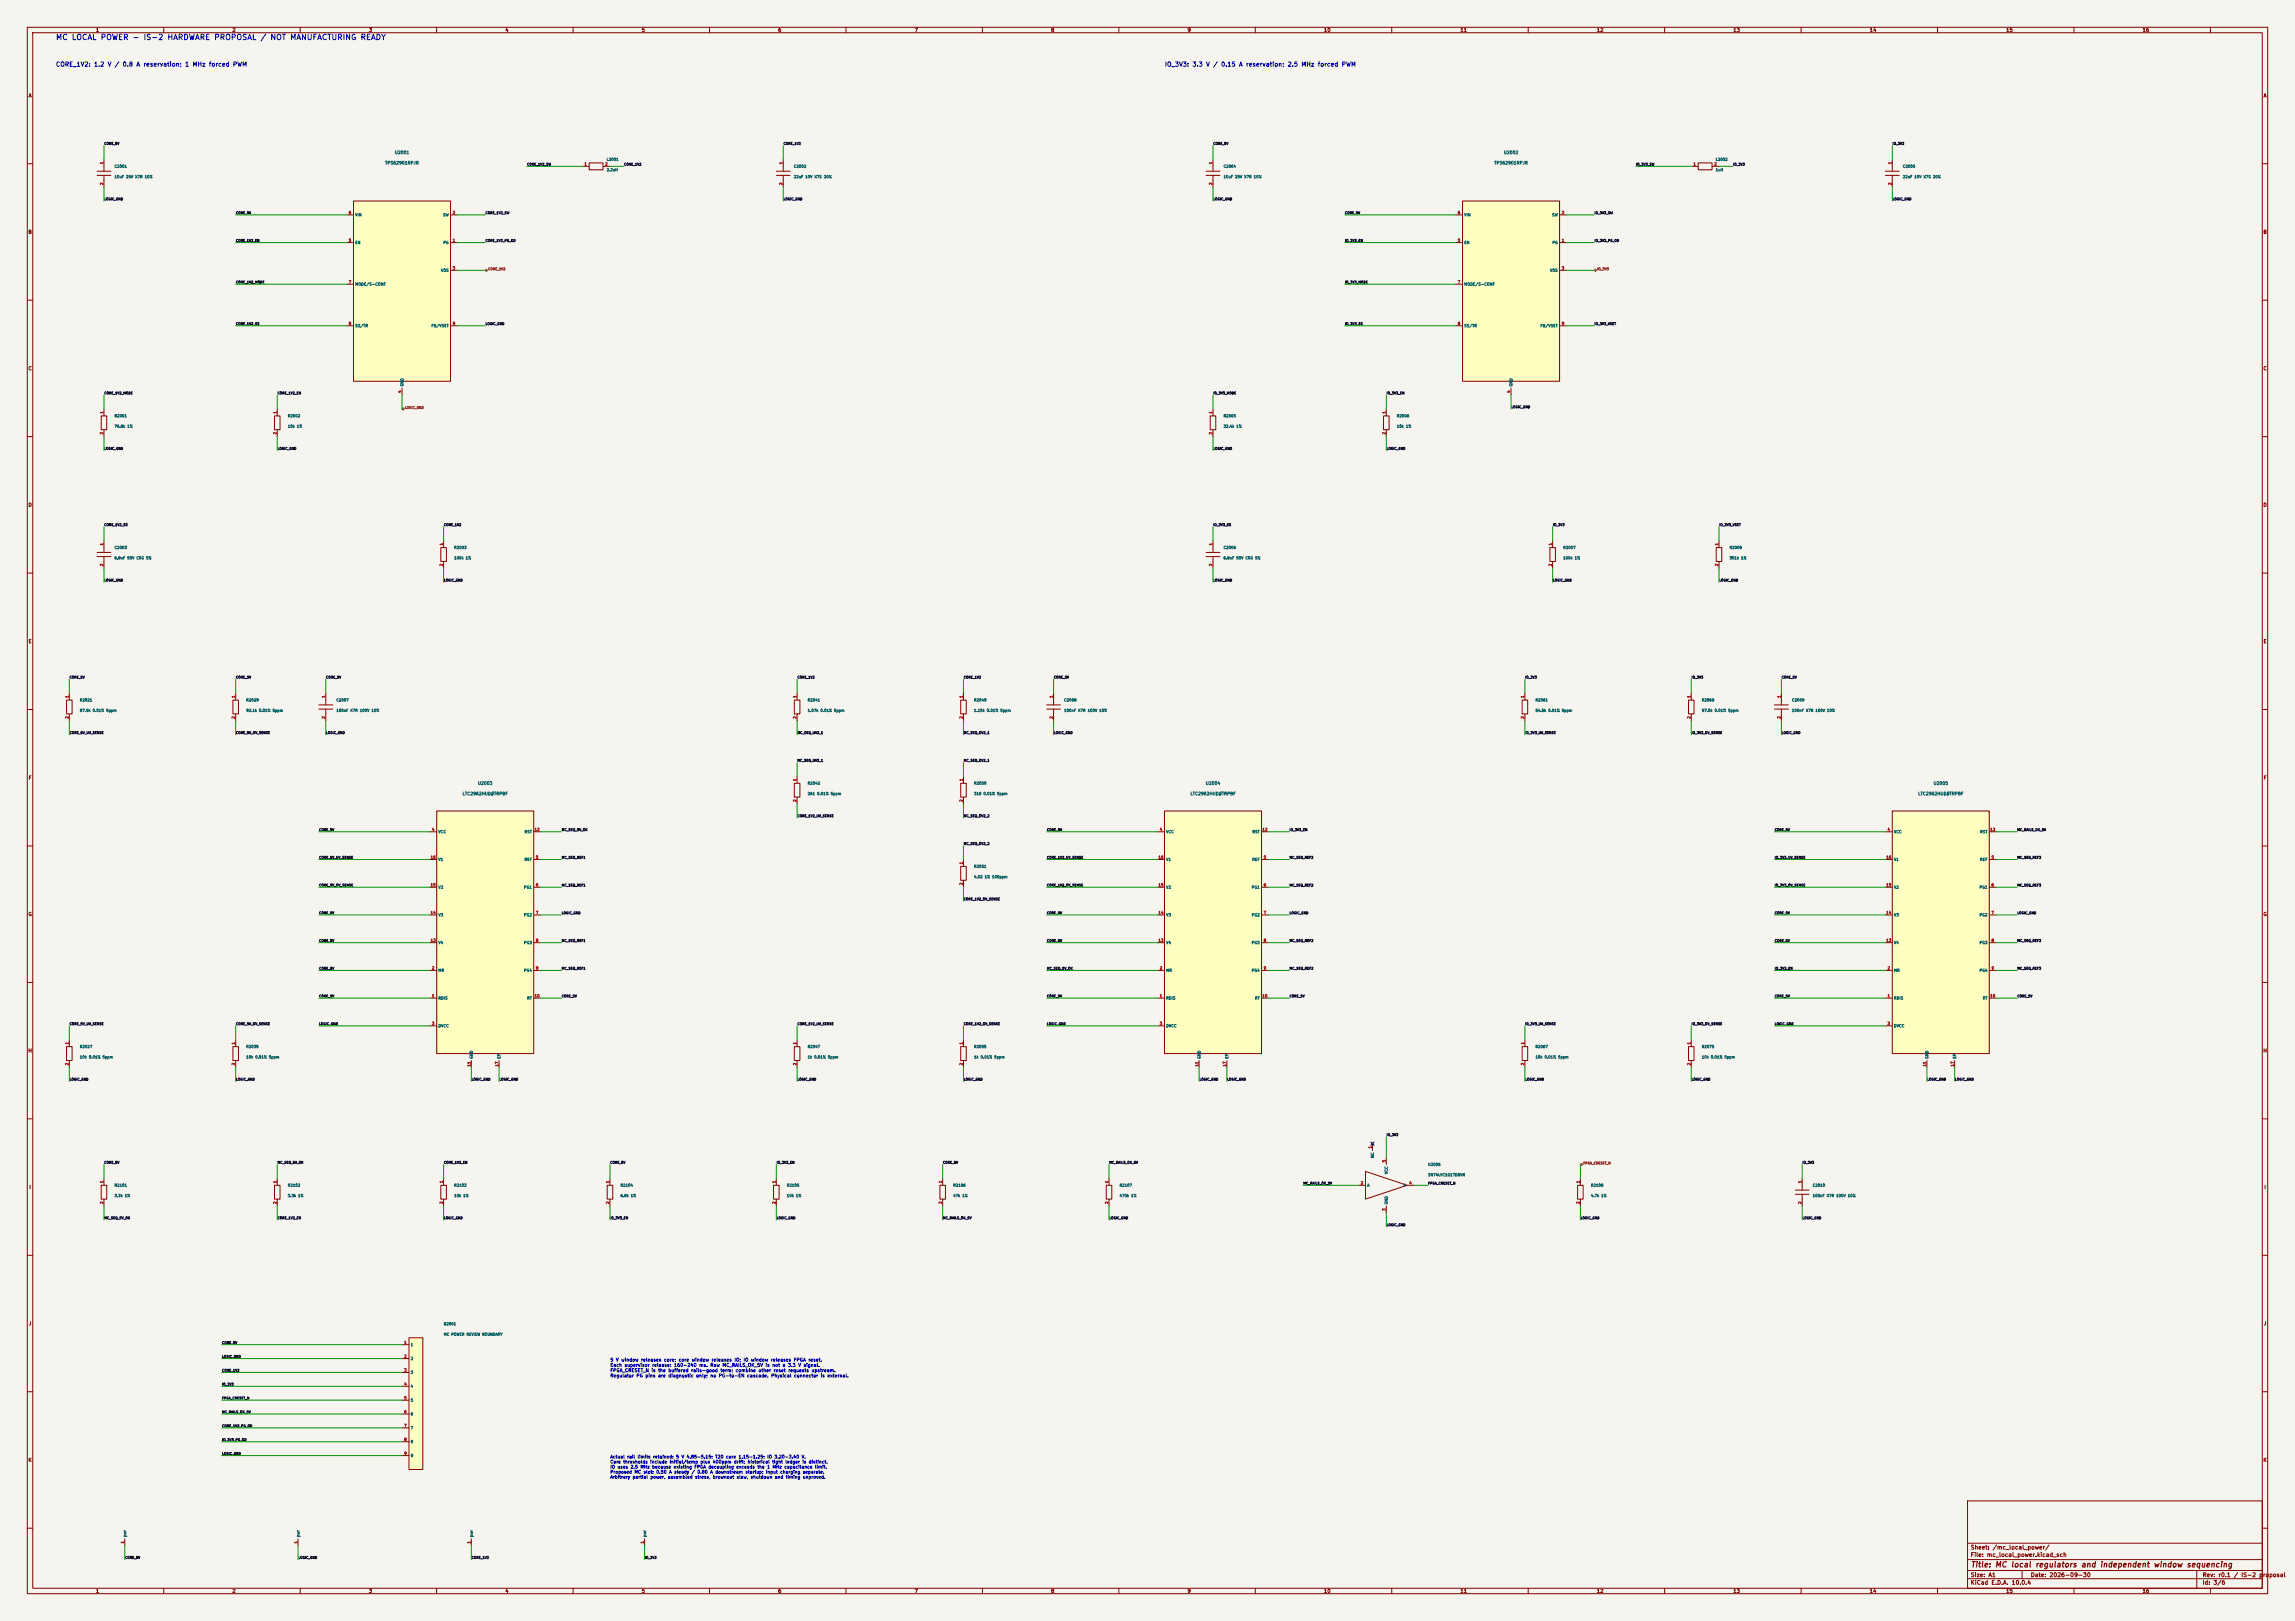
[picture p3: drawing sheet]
<svg xmlns="http://www.w3.org/2000/svg" width="841mm" height="594mm" viewBox="0 0 841 594" stroke-linecap="round" stroke-linejoin="round" font-family="sans-serif">
<defs><g id="words">
<text font-size="2" fill="#0000c2" x="20.3" y="15.1">MC LOCAL POWER - IS-2 HARDWARE PROPOSAL / NOT MANUFACTURING READY</text>
<text font-size="2" fill="#840000" x="722" y="574.8">Title: MC local regulators and independent window sequencing</text>
<g font-size="1.6" fill="#0000c2">
<text x="20.3" y="24.8">CORE_1V2: 1.2 V / 0.8 A reservation; 1 MHz forced PWM</text>
<text x="426.7" y="24.8">IO_3V3: 3.3 V / 0.15 A reservation; 2.5 MHz forced PWM</text>
</g>
<g font-size="1.5" fill="#840000">
<text x="722" y="568.2">Sheet: /mc_local_power/</text>
<text x="722" y="570.9">File: mc_local_power.kicad_sch</text>
<text x="722" y="581.1">KiCad E.D.A. 10.0.4</text>
<text x="722" y="578.3">Size: A1</text>
<text x="744" y="578.3">Date: 2026-09-30</text>
<text x="807" y="578.3">Rev: r0.1 / IS-2 proposal</text>
<text x="807" y="581.1">Id: 3/6</text>
</g>
<g font-size="1.3" fill="#840000">
<text x="35" y="12">1</text>
<text x="85" y="12">2</text>
<text x="135" y="12">3</text>
<text x="185" y="12">4</text>
<text x="235" y="12">5</text>
<text x="285" y="12">6</text>
<text x="335" y="12">7</text>
<text x="385" y="12">8</text>
<text x="435" y="12">9</text>
<text x="485" y="12">10</text>
<text x="535" y="12">11</text>
<text x="585" y="12">12</text>
<text x="635" y="12">13</text>
<text x="685" y="12">14</text>
<text x="735" y="12">15</text>
<text x="785" y="12">16</text>
<text x="10.3" y="36">A</text>
<text x="829.3" y="36">A</text>
<text x="10.3" y="86">B</text>
<text x="829.2" y="86">B</text>
<text x="10.3" y="136">C</text>
<text x="829.2" y="136">C</text>
<text x="10.3" y="186">D</text>
<text x="829.2" y="186">D</text>
<text x="10.3" y="236">E</text>
<text x="829.3" y="236">E</text>
<text x="10.3" y="286">F</text>
<text x="829.3" y="286">F</text>
<text x="10.3" y="336">G</text>
<text x="829.2" y="336">G</text>
<text x="10.2" y="386">H</text>
<text x="829.2" y="386">H</text>
<text x="10.6" y="436">I</text>
<text x="829.6" y="436">I</text>
<text x="10.4" y="486">J</text>
<text x="829.4" y="486">J</text>
<text x="10.3" y="536">K</text>
<text x="829.2" y="536">K</text>
<text x="35" y="584">1</text>
<text x="85" y="584">2</text>
<text x="135" y="584">3</text>
<text x="185" y="584">4</text>
<text x="235" y="584">5</text>
<text x="285" y="584">6</text>
<text x="335" y="584">7</text>
<text x="385" y="584">8</text>
<text x="435" y="584">9</text>
<text x="485" y="584">10</text>
<text x="535" y="584">11</text>
<text x="585" y="584">12</text>
<text x="635" y="584">13</text>
<text x="685" y="584">14</text>
<text x="735" y="584">15</text>
<text x="785" y="584">16</text>
</g>
<g font-size="1.2" fill="#0000c2">
<text x="223.5" y="499.2">5 V window releases core; core window releases IO; IO window releases FPGA reset.</text>
<text x="223.5" y="501.1">Each supervisor release: 160-240 ms. Raw MC_RAILS_OK_5V is not a 3.3 V signal.</text>
<text x="223.5" y="503.1">FPGA_CRESET_N is the buffered rails-good term; combine other reset requests upstream.</text>
<text x="223.5" y="505">Regulator PG pins are diagnostic only; no PG-to-EN cascade. Physical connector is external.</text>
<text x="223.5" y="534.7">Actual rail limits retained: 5 V 4.85-5.15; T20 core 1.15-1.25; IO 3.20-3.40 V.</text>
<text x="223.5" y="536.6">Core thresholds include initial/temp plus 400ppm drift; historical tight ledger is distinct.</text>
<text x="223.5" y="538.4">IO uses 2.5 MHz because existing FPGA decoupling exceeds the 1 MHz capacitance limit.</text>
<text x="223.5" y="540.3">Proposed MC slot: 0.50 A steady / 0.80 A downstream startup; input charging separate.</text>
<text x="223.5" y="542.1">Arbitrary partial power, assembled stress, brownout slew, shutdown and timing unproved.</text>
</g>
<g font-size="1.1" fill="#006464">
<text x="144.5" y="56.7">U2001</text>
<text x="550.9" y="56.7">U2002</text>
<text x="141" y="60.5">TPS62901RPJR</text>
<text x="547.4" y="60.5">TPS62901RPJR</text>
<text x="175" y="287.9">U2003</text>
<text x="441.7" y="287.9">U2004</text>
<text x="708.4" y="287.9">U2005</text>
<text x="169.4" y="291.7">LTC2962HUD#TRPBF</text>
<text x="436.1" y="291.7">LTC2962HUD#TRPBF</text>
<text x="702.8" y="291.7">LTC2962HUD#TRPBF</text>
</g>
<g font-size="1" fill="#006464">
<text x="222.2" y="59.1">L2001</text>
<text x="628.6" y="59.1">L2002</text>
<text x="41.9" y="61.7">C2001</text>
<text x="41.9" y="65.5">10uF 25V X7R 10%</text>
<text x="222.2" y="63">2.2uH</text>
<text x="290.8" y="61.7">C2002</text>
<text x="290.8" y="65.5">22uF 10V X7S 20%</text>
<text x="448.3" y="61.7">C2004</text>
<text x="448.3" y="65.5">10uF 25V X7R 10%</text>
<text x="628.6" y="63">1uH</text>
<text x="697.2" y="61.7">C2005</text>
<text x="697.2" y="65.5">22uF 10V X7S 20%</text>
<text x="130" y="79.5">VIN</text>
<text x="162.2" y="79.5">SW</text>
<text x="536.4" y="79.5">VIN</text>
<text x="568.6" y="79.5">SW</text>
<text x="130" y="89.7">EN</text>
<text x="162.3" y="89.7">PG</text>
<text x="536.4" y="89.7">EN</text>
<text x="568.7" y="89.7">PG</text>
<text x="161.5" y="99.8">VOS</text>
<text x="567.9" y="99.8">VOS</text>
<text x="130" y="104.9">MODE/S-CONF</text>
<text x="536.4" y="104.9">MODE/S-CONF</text>
<text x="130" y="120.1">SS/TR</text>
<text x="158" y="120.1">FB/VSET</text>
<text x="536.4" y="120.1">SS/TR</text>
<text x="564.4" y="120.1">FB/VSET</text>
<text x="148.1" y="141.7" transform="rotate(-90 148.1 141.7)">GND</text>
<text x="554.5" y="141.7" transform="rotate(-90 554.5 141.7)">GND</text>
<text x="41.9" y="153.1">R2001</text>
<text x="105.4" y="153.1">R2002</text>
<text x="448.3" y="153.1">R2005</text>
<text x="511.8" y="153.1">R2006</text>
<text x="41.9" y="156.9">76.8k 1%</text>
<text x="105.4" y="156.9">10k 1%</text>
<text x="448.3" y="156.9">32.4k 1%</text>
<text x="511.8" y="156.9">10k 1%</text>
<text x="41.9" y="201.4">C2003</text>
<text x="166.3" y="201.4">R2003</text>
<text x="448.3" y="201.4">C2006</text>
<text x="572.7" y="201.4">R2007</text>
<text x="633.7" y="201.4">R2008</text>
<text x="41.9" y="205.2">6.8nF 50V C0G 5%</text>
<text x="166.3" y="205.2">100k 1%</text>
<text x="448.3" y="205.2">6.8nF 50V C0G 5%</text>
<text x="572.7" y="205.2">100k 1%</text>
<text x="633.7" y="205.2">301k 1%</text>
<text x="29.2" y="257.3">R2021</text>
<text x="90.1" y="257.3">R2029</text>
<text x="123.1" y="257.3">C2007</text>
<text x="295.9" y="257.3">R2041</text>
<text x="356.8" y="257.3">R2049</text>
<text x="389.8" y="257.3">C2008</text>
<text x="562.6" y="257.3">R2061</text>
<text x="623.5" y="257.3">R2069</text>
<text x="656.5" y="257.3">C2009</text>
<text x="29.2" y="261.1">87.9k 0.01% 5ppm</text>
<text x="90.1" y="261.1">92.1k 0.01% 5ppm</text>
<text x="123.1" y="261.1">100nF X7R 100V 10%</text>
<text x="295.9" y="261.1">1.07k 0.01% 5ppm</text>
<text x="356.8" y="261.1">1.15k 0.01% 5ppm</text>
<text x="389.8" y="261.1">100nF X7R 100V 10%</text>
<text x="562.6" y="261.1">54.5k 0.01% 5ppm</text>
<text x="623.5" y="261.1">57.5k 0.01% 5ppm</text>
<text x="656.5" y="261.1">100nF X7R 100V 10%</text>
<text x="295.9" y="287.7">R2042</text>
<text x="356.8" y="287.7">R2050</text>
<text x="295.9" y="291.6">261 0.01% 5ppm</text>
<text x="356.8" y="291.6">316 0.01% 5ppm</text>
<text x="160.5" y="305.6">VCC</text>
<text x="192.1" y="305.6">RST</text>
<text x="427.2" y="305.6">VCC</text>
<text x="458.8" y="305.6">RST</text>
<text x="693.9" y="305.6">VCC</text>
<text x="725.5" y="305.6">RST</text>
<text x="160.5" y="315.7">V1</text>
<text x="192.1" y="315.7">REF</text>
<text x="427.2" y="315.7">V1</text>
<text x="458.8" y="315.7">REF</text>
<text x="693.9" y="315.7">V1</text>
<text x="725.5" y="315.7">REF</text>
<text x="356.8" y="318.2">R2051</text>
<text x="356.8" y="322">4.02 1% 100ppm</text>
<text x="160.5" y="325.9">V2</text>
<text x="191.9" y="325.9">PG1</text>
<text x="427.2" y="325.9">V2</text>
<text x="458.6" y="325.9">PG1</text>
<text x="693.9" y="325.9">V2</text>
<text x="725.3" y="325.9">PG1</text>
<text x="160.5" y="336">V3</text>
<text x="191.9" y="336">PG2</text>
<text x="427.2" y="336">V3</text>
<text x="458.6" y="336">PG2</text>
<text x="693.9" y="336">V3</text>
<text x="725.3" y="336">PG2</text>
<text x="160.5" y="346.2">V4</text>
<text x="191.9" y="346.2">PG3</text>
<text x="427.2" y="346.2">V4</text>
<text x="458.6" y="346.2">PG3</text>
<text x="693.9" y="346.2">V4</text>
<text x="725.3" y="346.2">PG3</text>
<text x="160.5" y="356.4">MR</text>
<text x="191.9" y="356.4">PG4</text>
<text x="427.2" y="356.4">MR</text>
<text x="458.6" y="356.4">PG4</text>
<text x="693.9" y="356.4">MR</text>
<text x="725.3" y="356.4">PG4</text>
<text x="160.5" y="366.5">RDIS</text>
<text x="193.1" y="366.5">RT</text>
<text x="427.2" y="366.5">RDIS</text>
<text x="459.8" y="366.5">RT</text>
<text x="693.9" y="366.5">RDIS</text>
<text x="726.5" y="366.5">RT</text>
<text x="160.5" y="376.7">DVCC</text>
<text x="427.2" y="376.7">DVCC</text>
<text x="693.9" y="376.7">DVCC</text>
<text x="29.2" y="384.3">R2027</text>
<text x="29.2" y="388.1">10k 0.01% 5ppm</text>
<text x="90.1" y="384.3">R2035</text>
<text x="90.1" y="388.1">10k 0.01% 5ppm</text>
<text x="173.5" y="388.1" transform="rotate(-90 173.5 388.1)">GND</text>
<text x="183.6" y="388.1" transform="rotate(-90 183.6 388.1)">EP</text>
<text x="295.9" y="384.3">R2047</text>
<text x="295.9" y="388.1">1k 0.01% 5ppm</text>
<text x="356.8" y="384.3">R2055</text>
<text x="356.8" y="388.1">1k 0.01% 5ppm</text>
<text x="440.2" y="388.1" transform="rotate(-90 440.2 388.1)">GND</text>
<text x="450.3" y="388.1" transform="rotate(-90 450.3 388.1)">EP</text>
<text x="562.6" y="384.3">R2067</text>
<text x="562.6" y="388.1">10k 0.01% 5ppm</text>
<text x="623.5" y="384.3">R2075</text>
<text x="623.5" y="388.1">10k 0.01% 5ppm</text>
<text x="706.9" y="388.1" transform="rotate(-90 706.9 388.1)">GND</text>
<text x="717" y="388.1" transform="rotate(-90 717 388.1)">EP</text>
<text x="503.7" y="424.4" transform="rotate(-90 503.7 424.4)">NC</text>
<text x="508.8" y="430.3" transform="rotate(-90 508.8 430.3)">VCC</text>
<text x="523.2" y="427.4">U2006</text>
<text x="523.2" y="431.3">SN74LVC1G17DBVR</text>
<text x="41.9" y="435.1">R2101</text>
<text x="105.4" y="435.1">R2102</text>
<text x="166.3" y="435.1">R2103</text>
<text x="227.3" y="435.1">R2104</text>
<text x="288.2" y="435.1">R2105</text>
<text x="349.2" y="435.1">R2106</text>
<text x="410.2" y="435.1">R2107</text>
<text x="500.9" y="435.1">A</text>
<text x="514" y="435.1">Y</text>
<text x="582.9" y="435.1">R2108</text>
<text x="664.2" y="435.1">C2010</text>
<text x="41.9" y="438.9">3.3k 1%</text>
<text x="105.4" y="438.9">3.3k 1%</text>
<text x="166.3" y="438.9">10k 1%</text>
<text x="227.3" y="438.9">6.8k 1%</text>
<text x="288.2" y="438.9">10k 1%</text>
<text x="349.2" y="438.9">47k 1%</text>
<text x="410.2" y="438.9">470k 1%</text>
<text x="508.8" y="441.5" transform="rotate(-90 508.8 441.5)">GND</text>
<text x="582.9" y="438.9">4.7k 1%</text>
<text x="664.2" y="438.9">100nF X7R 100V 10%</text>
<text x="162.5" y="485.9">B2001</text>
<text x="162.5" y="489.7">MC POWER REVIEW BOUNDARY</text>
<text x="150.4" y="493.5">1</text>
<text x="150.4" y="498.6">2</text>
<text x="150.4" y="503.7">3</text>
<text x="150.4" y="508.8">4</text>
<text x="150.4" y="513.8">5</text>
<text x="150.4" y="518.9">6</text>
<text x="150.4" y="524">7</text>
<text x="150.4" y="529.1">8</text>
<text x="150.4" y="534.2">9</text>
<text x="46.5" y="563.4" transform="rotate(-90 46.5 563.4)">pwr</text>
<text x="110" y="563.4" transform="rotate(-90 110 563.4)">pwr</text>
<text x="173.5" y="563.4" transform="rotate(-90 173.5 563.4)">pwr</text>
<text x="237" y="563.4" transform="rotate(-90 237 563.4)">pwr</text>
</g>
<g font-size="1" fill="#a90000">
<text x="38" y="60.3" transform="rotate(-90 38 60.3)">1</text>
<text x="214" y="60.9">1</text>
<text x="221.6" y="60.9">2</text>
<text x="286.9" y="60.3" transform="rotate(-90 286.9 60.3)">1</text>
<text x="444.4" y="60.3" transform="rotate(-90 444.4 60.3)">1</text>
<text x="620.4" y="60.9">1</text>
<text x="628" y="60.9">2</text>
<text x="693.3" y="60.3" transform="rotate(-90 693.3 60.3)">1</text>
<text x="38" y="67.9" transform="rotate(-90 38 67.9)">2</text>
<text x="286.9" y="67.9" transform="rotate(-90 286.9 67.9)">2</text>
<text x="444.4" y="67.9" transform="rotate(-90 444.4 67.9)">2</text>
<text x="693.3" y="67.9" transform="rotate(-90 693.3 67.9)">2</text>
<text x="127.7" y="78.7">6</text>
<text x="165.8" y="78.7">2</text>
<text x="534.1" y="78.7">6</text>
<text x="572.2" y="78.7">2</text>
<text x="127.7" y="88.8">5</text>
<text x="165.8" y="88.8">1</text>
<text x="534.1" y="88.8">5</text>
<text x="572.2" y="88.8">1</text>
<text x="165.8" y="99">3</text>
<text x="572.2" y="99">3</text>
<text x="127.7" y="104.1">7</text>
<text x="534.1" y="104.1">7</text>
<text x="127.7" y="119.3">8</text>
<text x="165.8" y="119.3">9</text>
<text x="534.1" y="119.3">8</text>
<text x="572.2" y="119.3">9</text>
<text x="147.2" y="144.1" transform="rotate(-90 147.2 144.1)">4</text>
<text x="553.6" y="144.1" transform="rotate(-90 553.6 144.1)">4</text>
<text x="38" y="151.7" transform="rotate(-90 38 151.7)">1</text>
<text x="101.5" y="151.7" transform="rotate(-90 101.5 151.7)">1</text>
<text x="444.4" y="151.7" transform="rotate(-90 444.4 151.7)">1</text>
<text x="507.9" y="151.7" transform="rotate(-90 507.9 151.7)">1</text>
<text x="38" y="159.4" transform="rotate(-90 38 159.4)">2</text>
<text x="101.5" y="159.4" transform="rotate(-90 101.5 159.4)">2</text>
<text x="444.4" y="159.4" transform="rotate(-90 444.4 159.4)">2</text>
<text x="507.9" y="159.4" transform="rotate(-90 507.9 159.4)">2</text>
<text x="38" y="200" transform="rotate(-90 38 200)">1</text>
<text x="162.5" y="200" transform="rotate(-90 162.5 200)">1</text>
<text x="444.4" y="200" transform="rotate(-90 444.4 200)">1</text>
<text x="568.9" y="200" transform="rotate(-90 568.9 200)">1</text>
<text x="629.8" y="200" transform="rotate(-90 629.8 200)">1</text>
<text x="38" y="207.6" transform="rotate(-90 38 207.6)">2</text>
<text x="162.5" y="207.6" transform="rotate(-90 162.5 207.6)">2</text>
<text x="444.4" y="207.6" transform="rotate(-90 444.4 207.6)">2</text>
<text x="568.9" y="207.6" transform="rotate(-90 568.9 207.6)">2</text>
<text x="629.8" y="207.6" transform="rotate(-90 629.8 207.6)">2</text>
<text x="25.3" y="255.9" transform="rotate(-90 25.3 255.9)">1</text>
<text x="86.3" y="255.9" transform="rotate(-90 86.3 255.9)">1</text>
<text x="119.3" y="255.9" transform="rotate(-90 119.3 255.9)">1</text>
<text x="292" y="255.9" transform="rotate(-90 292 255.9)">1</text>
<text x="353" y="255.9" transform="rotate(-90 353 255.9)">1</text>
<text x="386" y="255.9" transform="rotate(-90 386 255.9)">1</text>
<text x="558.7" y="255.9" transform="rotate(-90 558.7 255.9)">1</text>
<text x="619.7" y="255.9" transform="rotate(-90 619.7 255.9)">1</text>
<text x="652.7" y="255.9" transform="rotate(-90 652.7 255.9)">1</text>
<text x="25.3" y="263.5" transform="rotate(-90 25.3 263.5)">2</text>
<text x="86.3" y="263.5" transform="rotate(-90 86.3 263.5)">2</text>
<text x="119.3" y="263.5" transform="rotate(-90 119.3 263.5)">2</text>
<text x="292" y="263.5" transform="rotate(-90 292 263.5)">2</text>
<text x="353" y="263.5" transform="rotate(-90 353 263.5)">2</text>
<text x="386" y="263.5" transform="rotate(-90 386 263.5)">2</text>
<text x="558.7" y="263.5" transform="rotate(-90 558.7 263.5)">2</text>
<text x="619.7" y="263.5" transform="rotate(-90 619.7 263.5)">2</text>
<text x="652.7" y="263.5" transform="rotate(-90 652.7 263.5)">2</text>
<text x="292" y="286.4" transform="rotate(-90 292 286.4)">1</text>
<text x="353" y="286.4" transform="rotate(-90 353 286.4)">1</text>
<text x="292" y="294" transform="rotate(-90 292 294)">2</text>
<text x="353" y="294" transform="rotate(-90 353 294)">2</text>
<text x="158.1" y="304.7">4</text>
<text x="195.8" y="304.7">12</text>
<text x="424.8" y="304.7">4</text>
<text x="462.5" y="304.7">12</text>
<text x="691.5" y="304.7">4</text>
<text x="729.2" y="304.7">12</text>
<text x="157.7" y="314.9">16</text>
<text x="196.2" y="314.9">5</text>
<text x="353" y="316.8" transform="rotate(-90 353 316.8)">1</text>
<text x="424.4" y="314.9">16</text>
<text x="462.9" y="314.9">5</text>
<text x="691.1" y="314.9">16</text>
<text x="729.6" y="314.9">5</text>
<text x="157.7" y="325">15</text>
<text x="196.2" y="325">6</text>
<text x="353" y="324.5" transform="rotate(-90 353 324.5)">2</text>
<text x="424.4" y="325">15</text>
<text x="462.9" y="325">6</text>
<text x="691.1" y="325">15</text>
<text x="729.6" y="325">6</text>
<text x="157.7" y="335.2">14</text>
<text x="196.2" y="335.2">7</text>
<text x="424.4" y="335.2">14</text>
<text x="462.9" y="335.2">7</text>
<text x="691.1" y="335.2">14</text>
<text x="729.6" y="335.2">7</text>
<text x="157.7" y="345.4">13</text>
<text x="196.2" y="345.4">8</text>
<text x="424.4" y="345.4">13</text>
<text x="462.9" y="345.4">8</text>
<text x="691.1" y="345.4">13</text>
<text x="729.6" y="345.4">8</text>
<text x="158.1" y="355.5">2</text>
<text x="196.2" y="355.5">9</text>
<text x="424.8" y="355.5">2</text>
<text x="462.9" y="355.5">9</text>
<text x="691.5" y="355.5">2</text>
<text x="729.6" y="355.5">9</text>
<text x="158.1" y="365.7">1</text>
<text x="195.8" y="365.7">10</text>
<text x="424.8" y="365.7">1</text>
<text x="462.5" y="365.7">10</text>
<text x="691.5" y="365.7">1</text>
<text x="729.2" y="365.7">10</text>
<text x="158.1" y="375.8">3</text>
<text x="424.8" y="375.8">3</text>
<text x="691.5" y="375.8">3</text>
<text x="25.3" y="382.9" transform="rotate(-90 25.3 382.9)">1</text>
<text x="86.3" y="382.9" transform="rotate(-90 86.3 382.9)">1</text>
<text x="292" y="382.9" transform="rotate(-90 292 382.9)">1</text>
<text x="353" y="382.9" transform="rotate(-90 353 382.9)">1</text>
<text x="558.7" y="382.9" transform="rotate(-90 558.7 382.9)">1</text>
<text x="619.7" y="382.9" transform="rotate(-90 619.7 382.9)">1</text>
<text x="25.3" y="390.5" transform="rotate(-90 25.3 390.5)">2</text>
<text x="86.3" y="390.5" transform="rotate(-90 86.3 390.5)">2</text>
<text x="172.6" y="391" transform="rotate(-90 172.6 391)">11</text>
<text x="182.8" y="391" transform="rotate(-90 182.8 391)">17</text>
<text x="292" y="390.5" transform="rotate(-90 292 390.5)">2</text>
<text x="353" y="390.5" transform="rotate(-90 353 390.5)">2</text>
<text x="439.3" y="391" transform="rotate(-90 439.3 391)">11</text>
<text x="449.5" y="391" transform="rotate(-90 449.5 391)">17</text>
<text x="558.7" y="390.5" transform="rotate(-90 558.7 390.5)">2</text>
<text x="619.7" y="390.5" transform="rotate(-90 619.7 390.5)">2</text>
<text x="706" y="391" transform="rotate(-90 706 391)">11</text>
<text x="716.2" y="391" transform="rotate(-90 716.2 391)">17</text>
<text x="502.8" y="421" transform="rotate(-90 502.8 421)">1</text>
<text x="507.9" y="426.1" transform="rotate(-90 507.9 426.1)">5</text>
<text x="38" y="433.7" transform="rotate(-90 38 433.7)">1</text>
<text x="101.5" y="433.7" transform="rotate(-90 101.5 433.7)">1</text>
<text x="162.5" y="433.7" transform="rotate(-90 162.5 433.7)">1</text>
<text x="223.4" y="433.7" transform="rotate(-90 223.4 433.7)">1</text>
<text x="284.4" y="433.7" transform="rotate(-90 284.4 433.7)">1</text>
<text x="345.4" y="433.7" transform="rotate(-90 345.4 433.7)">1</text>
<text x="406.3" y="433.7" transform="rotate(-90 406.3 433.7)">1</text>
<text x="498.5" y="434.3">2</text>
<text x="516.3" y="434.3">4</text>
<text x="579" y="433.7" transform="rotate(-90 579 433.7)">1</text>
<text x="660.3" y="433.7" transform="rotate(-90 660.3 433.7)">1</text>
<text x="38" y="441.3" transform="rotate(-90 38 441.3)">2</text>
<text x="101.5" y="441.3" transform="rotate(-90 101.5 441.3)">2</text>
<text x="162.5" y="441.3" transform="rotate(-90 162.5 441.3)">2</text>
<text x="223.4" y="441.3" transform="rotate(-90 223.4 441.3)">2</text>
<text x="284.4" y="441.3" transform="rotate(-90 284.4 441.3)">2</text>
<text x="345.4" y="441.3" transform="rotate(-90 345.4 441.3)">2</text>
<text x="406.3" y="441.3" transform="rotate(-90 406.3 441.3)">2</text>
<text x="507.9" y="443.8" transform="rotate(-90 507.9 443.8)">3</text>
<text x="579" y="441.3" transform="rotate(-90 579 441.3)">2</text>
<text x="660.3" y="441.3" transform="rotate(-90 660.3 441.3)">2</text>
<text x="148" y="492.7">1</text>
<text x="148" y="497.8">2</text>
<text x="148" y="502.8">3</text>
<text x="148" y="507.9">4</text>
<text x="148" y="513">5</text>
<text x="148" y="518.1">6</text>
<text x="148" y="523.2">7</text>
<text x="148" y="528.2">8</text>
<text x="148" y="533.3">9</text>
<text x="45.6" y="565.8" transform="rotate(-90 45.6 565.8)">1</text>
<text x="109.1" y="565.8" transform="rotate(-90 109.1 565.8)">1</text>
<text x="172.6" y="565.8" transform="rotate(-90 172.6 565.8)">1</text>
<text x="236.1" y="565.8" transform="rotate(-90 236.1 565.8)">1</text>
</g>
<g font-size=".9" fill="#0f0f0f">
<text x="38.1" y="53.3">CORE_5V</text>
<text x="287" y="53.3">CORE_1V2</text>
<text x="444.5" y="53.3">CORE_5V</text>
<text x="693.4" y="53.3">IO_3V3</text>
<text x="193" y="60.9">CORE_1V2_SW</text>
<text x="228.6" y="60.9">CORE_1V2</text>
<text x="599.4" y="60.9">IO_3V3_SW</text>
<text x="635" y="60.9">IO_3V3</text>
<text x="38.1" y="73.6">LOGIC_GND</text>
<text x="287" y="73.6">LOGIC_GND</text>
<text x="444.5" y="73.6">LOGIC_GND</text>
<text x="693.4" y="73.6">LOGIC_GND</text>
<text x="86.4" y="78.7">CORE_5V</text>
<text x="177.8" y="78.7">CORE_1V2_SW</text>
<text x="492.8" y="78.7">CORE_5V</text>
<text x="584.2" y="78.7">IO_3V3_SW</text>
<text x="86.4" y="88.8">CORE_1V2_EN</text>
<text x="177.8" y="88.8">CORE_1V2_PG_OD</text>
<text x="492.8" y="88.8">IO_3V3_EN</text>
<text x="584.2" y="88.8">IO_3V3_PG_OD</text>
<text x="86.4" y="104.1">CORE_1V2_MODE</text>
<text x="492.8" y="104.1">IO_3V3_MODE</text>
<text x="86.4" y="119.3">CORE_1V2_SS</text>
<text x="177.8" y="119.3">LOGIC_GND</text>
<text x="492.8" y="119.3">IO_3V3_SS</text>
<text x="584.2" y="119.3">IO_3V3_VSET</text>
<text x="38.1" y="144.7">CORE_1V2_MODE</text>
<text x="101.6" y="144.7">CORE_1V2_EN</text>
<text x="444.5" y="144.7">IO_3V3_MODE</text>
<text x="508" y="144.7">IO_3V3_EN</text>
<text x="553.7" y="149.8">LOGIC_GND</text>
<text x="38.1" y="165">LOGIC_GND</text>
<text x="101.6" y="165">LOGIC_GND</text>
<text x="444.5" y="165">LOGIC_GND</text>
<text x="508" y="165">LOGIC_GND</text>
<text x="38.1" y="193">CORE_1V2_SS</text>
<text x="162.6" y="193">CORE_1V2</text>
<text x="444.5" y="193">IO_3V3_SS</text>
<text x="569" y="193">IO_3V3</text>
<text x="629.9" y="193">IO_3V3_VSET</text>
<text x="38.1" y="213.3">LOGIC_GND</text>
<text x="162.6" y="213.3">LOGIC_GND</text>
<text x="444.5" y="213.3">LOGIC_GND</text>
<text x="569" y="213.3">LOGIC_GND</text>
<text x="629.9" y="213.3">LOGIC_GND</text>
<text x="25.4" y="248.8">CORE_5V</text>
<text x="86.4" y="248.8">CORE_5V</text>
<text x="119.4" y="248.8">CORE_5V</text>
<text x="292.1" y="248.8">CORE_1V2</text>
<text x="353.1" y="248.8">CORE_1V2</text>
<text x="386.1" y="248.8">CORE_5V</text>
<text x="558.8" y="248.8">IO_3V3</text>
<text x="619.8" y="248.8">IO_3V3</text>
<text x="652.8" y="248.8">CORE_5V</text>
<text x="25.4" y="269.2">CORE_5V_UV_SENSE</text>
<text x="86.4" y="269.2">CORE_5V_OV_SENSE</text>
<text x="119.4" y="269.2">LOGIC_GND</text>
<text x="292.1" y="269.2">MC_SEQ_UV2_1</text>
<text x="353.1" y="269.2">MC_SEQ_OV2_1</text>
<text x="386.1" y="269.2">LOGIC_GND</text>
<text x="558.8" y="269.2">IO_3V3_UV_SENSE</text>
<text x="619.8" y="269.2">IO_3V3_OV_SENSE</text>
<text x="652.8" y="269.2">LOGIC_GND</text>
<text x="292.1" y="279.3">MC_SEQ_UV2_1</text>
<text x="353.1" y="279.3">MC_SEQ_OV2_1</text>
<text x="292.1" y="299.6">CORE_1V2_UV_SENSE</text>
<text x="353.1" y="299.6">MC_SEQ_OV2_2</text>
<text x="116.8" y="304.7">CORE_5V</text>
<text x="205.7" y="304.7">MC_SEQ_5V_OK</text>
<text x="383.5" y="304.7">CORE_5V</text>
<text x="472.4" y="304.7">IO_3V3_EN</text>
<text x="650.2" y="304.7">CORE_5V</text>
<text x="739.1" y="304.7">MC_RAILS_OK_5V</text>
<text x="353.1" y="309.8">MC_SEQ_OV2_2</text>
<text x="116.8" y="314.9">CORE_5V_UV_SENSE</text>
<text x="205.7" y="314.9">MC_SEQ_REF1</text>
<text x="383.5" y="314.9">CORE_1V2_UV_SENSE</text>
<text x="472.4" y="314.9">MC_SEQ_REF2</text>
<text x="650.2" y="314.9">IO_3V3_UV_SENSE</text>
<text x="739.1" y="314.9">MC_SEQ_REF3</text>
<text x="116.8" y="325">CORE_5V_OV_SENSE</text>
<text x="205.7" y="325">MC_SEQ_REF1</text>
<text x="383.5" y="325">CORE_1V2_OV_SENSE</text>
<text x="472.4" y="325">MC_SEQ_REF2</text>
<text x="650.2" y="325">IO_3V3_OV_SENSE</text>
<text x="739.1" y="325">MC_SEQ_REF3</text>
<text x="116.8" y="335.2">CORE_5V</text>
<text x="205.7" y="335.2">LOGIC_GND</text>
<text x="353.1" y="330.1">CORE_1V2_OV_SENSE</text>
<text x="383.5" y="335.2">CORE_5V</text>
<text x="472.4" y="335.2">LOGIC_GND</text>
<text x="650.2" y="335.2">CORE_5V</text>
<text x="739.1" y="335.2">LOGIC_GND</text>
<text x="116.8" y="345.4">CORE_5V</text>
<text x="205.7" y="345.4">MC_SEQ_REF1</text>
<text x="383.5" y="345.4">CORE_5V</text>
<text x="472.4" y="345.4">MC_SEQ_REF2</text>
<text x="650.2" y="345.4">CORE_5V</text>
<text x="739.1" y="345.4">MC_SEQ_REF3</text>
<text x="116.8" y="355.5">CORE_5V</text>
<text x="205.7" y="355.5">MC_SEQ_REF1</text>
<text x="383.5" y="355.5">MC_SEQ_5V_OK</text>
<text x="472.4" y="355.5">MC_SEQ_REF2</text>
<text x="650.2" y="355.5">IO_3V3_EN</text>
<text x="739.1" y="355.5">MC_SEQ_REF3</text>
<text x="116.8" y="365.7">CORE_5V</text>
<text x="205.7" y="365.7">CORE_5V</text>
<text x="383.5" y="365.7">CORE_5V</text>
<text x="472.4" y="365.7">CORE_5V</text>
<text x="650.2" y="365.7">CORE_5V</text>
<text x="739.1" y="365.7">CORE_5V</text>
<text x="25.4" y="375.8">CORE_5V_UV_SENSE</text>
<text x="86.4" y="375.8">CORE_5V_OV_SENSE</text>
<text x="116.8" y="375.8">LOGIC_GND</text>
<text x="292.1" y="375.8">CORE_1V2_UV_SENSE</text>
<text x="353.1" y="375.8">CORE_1V2_OV_SENSE</text>
<text x="383.5" y="375.8">LOGIC_GND</text>
<text x="558.8" y="375.8">IO_3V3_UV_SENSE</text>
<text x="619.8" y="375.8">IO_3V3_OV_SENSE</text>
<text x="650.2" y="375.8">LOGIC_GND</text>
<text x="25.4" y="396.2">LOGIC_GND</text>
<text x="86.4" y="396.2">LOGIC_GND</text>
<text x="172.7" y="396.2">LOGIC_GND</text>
<text x="182.9" y="396.2">LOGIC_GND</text>
<text x="292.1" y="396.2">LOGIC_GND</text>
<text x="353.1" y="396.2">LOGIC_GND</text>
<text x="439.4" y="396.2">LOGIC_GND</text>
<text x="449.6" y="396.2">LOGIC_GND</text>
<text x="558.8" y="396.2">LOGIC_GND</text>
<text x="619.8" y="396.2">LOGIC_GND</text>
<text x="706.1" y="396.2">LOGIC_GND</text>
<text x="716.3" y="396.2">LOGIC_GND</text>
<text x="508" y="416.5">IO_3V3</text>
<text x="38.1" y="426.6">CORE_5V</text>
<text x="101.6" y="426.6">MC_SEQ_5V_OK</text>
<text x="162.6" y="426.6">CORE_1V2_EN</text>
<text x="223.5" y="426.6">CORE_5V</text>
<text x="284.5" y="426.6">IO_3V3_EN</text>
<text x="345.4" y="426.6">CORE_5V</text>
<text x="406.4" y="426.6">MC_RAILS_OK_5V</text>
<text x="660.4" y="426.6">IO_3V3</text>
<text x="477.5" y="434.3">MC_RAILS_OK_5V</text>
<text x="523.2" y="434.3">FPGA_CRESET_N</text>
<text x="38.1" y="447">MC_SEQ_5V_OK</text>
<text x="101.6" y="447">CORE_1V2_EN</text>
<text x="162.6" y="447">LOGIC_GND</text>
<text x="223.5" y="447">IO_3V3_EN</text>
<text x="284.5" y="447">LOGIC_GND</text>
<text x="345.4" y="447">MC_RAILS_OK_5V</text>
<text x="406.4" y="447">LOGIC_GND</text>
<text x="508" y="449.5">LOGIC_GND</text>
<text x="579.1" y="447">LOGIC_GND</text>
<text x="660.4" y="447">LOGIC_GND</text>
<text x="81.3" y="492.7">CORE_5V</text>
<text x="81.3" y="497.8">LOGIC_GND</text>
<text x="81.3" y="502.8">CORE_1V2</text>
<text x="81.3" y="507.9">IO_3V3</text>
<text x="81.3" y="513">FPGA_CRESET_N</text>
<text x="81.3" y="518.1">MC_RAILS_OK_5V</text>
<text x="81.3" y="523.2">CORE_1V2_PG_OD</text>
<text x="81.3" y="528.2">IO_3V3_PG_OD</text>
<text x="81.3" y="533.3">LOGIC_GND</text>
<text x="45.7" y="571.4">CORE_5V</text>
<text x="109.2" y="571.4">LOGIC_GND</text>
<text x="172.7" y="571.4">CORE_1V2</text>
<text x="236.2" y="571.4">IO_3V3</text>
</g>
<g font-size=".9" fill="#725600">
<text x="178.8" y="99.2">CORE_1V2</text>
<text x="585.2" y="99.2">IO_3V3</text>
<text x="148.3" y="150">LOGIC_GND</text>
<text x="580.1" y="426.9">FPGA_CRESET_N</text>
</g>
</g></defs>
<path d="M0 0h841v594h-841z" fill="#f5f4ef" stroke="#f5f4ef" stroke-width=".37"/>
<g fill="none" stroke="#840000" stroke-width=".37">
<path d="M10 10h821v574h-821zM12 12h817v570h-817zM60 10v2M110 10v2M160 10v2M210 10v2M260 10v2M310 10v2M360 10v2M410 10v2M460 10v2M510 10v2"/>
<path d="M560 10v2M610 10v2M660 10v2M710 10v2M760 10v2M810 10v2M10 60h2M444.5 58.4v4.3M829 60h2M442 62.7h5M442 64.3h5M444.5 64.3v4.3"/>
<path d="M10 110h2M829 110h2M10 160h2M829 160h2M444.5 198.1v4.3M10 210h2M442 202.4h5M442 204h5M444.5 204v4.3M829 210h2M10 260h2M829 260h2"/>
<path d="M291.1 287h2v5.1h-2zM292.1 284.5v2.5M292.1 292.1v2.5M352 287h2.1v5.1h-2.1zM353.1 284.5v2.5M353.1 292.1v2.5M10 310h2M352 317.5h2.1v5.1h-2.1zM353.1 315v2.5M829 310h2M353.1 322.6v2.5M10 360h2"/>
<path d="M829 360h2M291.1 383.5h2v5.1h-2zM292.1 381v2.5M292.1 388.6v2.6M352 383.5h2.1v5.1h-2.1zM353.1 381v2.5M353.1 388.6v2.6M618.7 383.5h2.1v5.1h-2.1zM619.8 381v2.5M619.8 388.6v2.6M10 410h2M829 410h2"/>
<path d="M222.5 434.3h2v5.1h-2zM223.5 431.8v2.5M223.5 439.4v2.6M10 460h2M829 460h2M10 510h2M829 510h2M10 560h2M721 550h108v32h-108zM829 560h2M721 578.5h108M721 575.5h108"/>
<path d="M721 571.5h108M721 565.5h108M741 575.5v3M805 575.5v6.5M60 582v2M110 582v2M160 582v2M210 582v2M260 582v2M310 582v2M360 582v2M410 582v2"/>
<path d="M460 582v2M510 582v2M560 582v2M610 582v2M660 582v2M710 582v2M760 582v2M810 582v2"/>
</g>
<path d="M535.9 73.7h35.6v66h-35.6z" fill="#ffffc2"/>
<g fill="none" stroke="#840000" stroke-width=".37">
<path d="M622.3 59.7h5.1v2.5h-5.1zM533.4 78.7h2.5M535.9 73.7h35.6v66h-35.6zM571.5 78.7h2.5M619.8 61h2.5M627.4 61h2.5M533.4 88.9h2.5M571.5 88.9h2.5M571.5 99.1h2.5M533.4 104.1h2.5M533.4 119.4h2.5M571.5 119.4h2.5"/>
<path d="M100.6 152.4h2v5.1h-2zM101.6 149.9v2.5M101.6 157.5v2.5M553.7 142.2v2.6M569 198.1v2.6M567.9 200.7h2.1v5h-2.1zM569 205.7v2.6M383.5 258.3h5.1M383.5 259.8h5.1M386.1 254v4.3M386.1 259.8v4.4M650.2 258.3h5.1"/>
<path d="M650.2 259.8h5.1M652.8 254v4.3M652.8 259.8v4.4M502.5 418.7l.8 .8M502.9 419.1v2.5M503.3 418.7l-.8 .8M100.6 434.3h2v5.1h-2zM101.6 431.8v2.5M101.6 439.4v2.6M283.5 434.3h2v5.1h-2zM284.5 431.8v2.5M284.5 439.4v2.6"/>
<path d="M344.4 434.3h2.1v5.1h-2.1zM345.4 431.8v2.5M345.4 439.4v2.6M405.4 434.3h2v5.1h-2zM406.4 431.8v2.5M406.4 439.4v2.6M497.8 434.3h2.6M500.4 429.3l15.2 5-15.2 5.1zM508 424.2v2.5M515.6 434.3h2.6M508 442v2.5"/>
</g>
<path d="M149.9 490.2h5v48.3h-5z" fill="#ffffc2"/>
<g fill="none" stroke="#840000" stroke-width=".37">
<path d="M693.4 58.4v4.3M690.9 62.7h5.1M690.9 64.3h5.1M693.4 64.3v4.3M557.8 256.5h2v5.1h-2zM558.8 254v2.5M558.8 261.6v2.6M24.4 383.5h2v5.1h-2zM25.4 381v2.5M25.4 388.6v2.6M37.1 434.3h2v5.1h-2zM38.1 431.8v2.5"/>
<path d="M38.1 439.4v2.6M161.5 434.3h2.1v5.1h-2.1zM162.6 431.8v2.5M162.6 439.4v2.6M578.1 434.3h2v5.1h-2zM579.1 431.8v2.5M579.1 439.4v2.6M147.3 492.8h2.6M147.3 497.8h2.6M149.9 490.2h5v48.3h-5zM147.3 502.9h2.6M147.3 508h2.6"/>
<path d="M147.3 513.1h2.6M147.3 518.2h2.6M147.3 523.2h2.6M147.3 528.3h2.6M147.3 533.4h2.6"/>
</g>
<path d="M693.4 297.2h35.6v88.9h-35.6z" fill="#ffffc2"/>
<g fill="none" stroke="#840000" stroke-width=".37">
<path d="M618.7 256.5h2.1v5.1h-2.1zM619.8 254v2.5M619.8 261.6v2.6M693.4 297.2h35.6v88.9h-35.6zM690.9 304.8h2.5M690.9 315h2.5M729 304.8h2.5M729 315h2.5M690.9 325.1h2.5M690.9 335.3h2.5M729 325.1h2.5M729 335.3h2.5"/>
<path d="M690.9 355.6h2.5M690.9 345.4h2.5M729 355.6h2.5M729 345.4h2.5M690.9 365.8h2.5M690.9 375.9h2.5M729 365.8h2.5M706.1 388.6v2.6M716.3 388.6v2.6"/>
</g>
<path d="M160 297.2h35.6v88.9h-35.6z" fill="#ffffc2"/>
<g fill="none" stroke="#840000" stroke-width=".37">
<path d="M38.1 58.4v4.3M287 58.4v4.3M35.6 62.7h5M35.6 64.3h5M38.1 64.3v4.3M284.5 62.7h5.1M284.5 64.3h5.1M287 64.3v4.3M629.9 198.1v2.6M628.9 200.7h2v5h-2zM629.9 205.7v2.6M85.3 256.5h2.1v5.1h-2.1z"/>
<path d="M86.4 254v2.5M116.8 258.3h5.1M116.8 259.8h5.1M119.4 254v4.3M119.4 259.8v4.4M86.4 261.6v2.6M160 297.2h35.6v88.9h-35.6zM157.5 304.8h2.5M157.5 315h2.5M195.6 304.8h2.5M195.6 315h2.5M157.5 325.1h2.5"/>
<path d="M157.5 335.3h2.5M195.6 325.1h2.5M195.6 335.3h2.5M157.5 355.6h2.5M157.5 345.4h2.5M195.6 355.6h2.5M195.6 345.4h2.5M157.5 365.8h2.5M157.5 375.9h2.5M195.6 365.8h2.5M85.3 383.5h2.1v5.1h-2.1zM86.4 381v2.5"/>
<path d="M86.4 388.6v2.6M172.7 388.6v2.6M182.9 388.6v2.6"/>
</g>
<path d="M426.7 297.2h35.6v88.9h-35.6z" fill="#ffffc2"/>
<g fill="none" stroke="#840000" stroke-width=".37">
<path d="M215.9 59.7h5.1v2.5h-5.1zM213.4 61h2.5M221 61h2.5M37.1 152.4h2v5.1h-2zM38.1 149.9v2.5M38.1 157.5v2.5M443.5 152.4h2v5.1h-2zM444.5 149.9v2.5M444.5 157.5v2.5M507 152.4h2v5.1h-2zM508 149.9v2.5M508 157.5v2.5"/>
<path d="M38.1 198.1v4.3M35.6 202.4h5M35.6 204h5M38.1 204v4.3M24.4 256.5h2v5.1h-2zM25.4 254v2.5M291.1 256.5h2v5.1h-2zM292.1 254v2.5M25.4 261.6v2.6M292.1 261.6v2.6M426.7 297.2h35.6v88.9h-35.6zM424.2 304.8h2.5"/>
<path d="M424.2 315h2.5M462.3 304.8h2.5M462.3 315h2.5M424.2 325.1h2.5M424.2 335.3h2.5M462.3 325.1h2.5M462.3 335.3h2.5M424.2 355.6h2.5M424.2 345.4h2.5M462.3 355.6h2.5M462.3 345.4h2.5M424.2 365.8h2.5"/>
<path d="M424.2 375.9h2.5M462.3 365.8h2.5M439.4 388.6v2.6M449.6 388.6v2.6M557.8 383.5h2v5.1h-2zM558.8 381v2.5M558.8 388.6v2.6M109.2 563.9v2.5M236.2 563.9v2.5"/>
</g>
<path d="M129.5 73.7h35.6v66h-35.6z" fill="#ffffc2"/>
<g fill="none" stroke="#840000" stroke-width=".37">
<path d="M127 78.7h2.5M129.5 73.7h35.6v66h-35.6zM165.1 78.7h2.5M127 88.9h2.5M165.1 88.9h2.5M165.1 99.1h2.5M127 104.1h2.5M127 119.4h2.5M165.1 119.4h2.5M147.3 142.2v2.6M162.6 198.1v2.6M161.5 200.7h2.1v5h-2.1z"/>
<path d="M162.6 205.7v2.6M352 256.5h2.1v5.1h-2.1zM353.1 254v2.5M353.1 261.6v2.6M657.9 436.1h5M657.9 437.6h5M660.4 431.8v4.3M660.4 437.6v4.4M45.7 563.9v2.5M172.7 563.9v2.5"/>
</g>
<path d="M178.2 98.6l.5 .5-.5 .4-.4-.4zM584.2 99.1l.4-.5 .4 .5-.4 .4zM147.7 149.4l.5 .5-.5 .4-.4-.4zM579.1 426.7l.4-.4 .5 .4-.5 .4z" fill="none" stroke="#725600" stroke-width=".37"/>
<g fill="none" stroke="#009600" stroke-width=".37">
<path d="M38.1 53.3v5.1M287 53.3v5.1M444.5 53.3v5.1M693.4 53.3v5.1M38.1 68.6v5.1M86.4 78.7h40.6M167.6 78.7h10.2M193 61h20.4M223.5 61h5.1M287 68.6v5.1M444.5 68.6v5.1M492.8 78.7h40.6"/>
<path d="M574 78.7h10.2M599.4 61h20.4M629.9 61h5.1M693.4 68.6v5.1M86.4 88.9h40.6M167.6 88.9h10.2M167.6 99.1h10.2M492.8 88.9h40.6M574 88.9h10.2M574 99.1h10.2M86.4 119.4h40.6M86.4 104.1h40.6"/>
<path d="M167.6 119.4h10.2M492.8 119.4h40.6M492.8 104.1h40.6M574 119.4h10.2M38.1 144.8v5.1M101.6 144.8v5.1M147.3 144.8v5.1M444.5 144.8v5.1M508 144.8v5.1M553.7 144.8v5.1M38.1 160v5.1M101.6 160v5.1"/>
<path d="M444.5 160v5.1M508 160v5.1M38.1 193v5.1M162.6 193v5.1M444.5 193v5.1M569 193v5.1M629.9 193v5.1M38.1 208.3v5.1M162.6 208.3v5.1M444.5 208.3v5.1M569 208.3v5.1M629.9 208.3v5.1"/>
<path d="M25.4 248.9v5.1M86.4 248.9v5.1M119.4 248.9v5.1M292.1 248.9v5.1M353.1 248.9v5.1M386.1 248.9v5.1M558.8 248.9v5.1M619.8 248.9v5.1M652.8 248.9v5.1M25.4 264.2v5M86.4 264.2v5M119.4 264.2v5"/>
<path d="M292.1 264.2v5M292.1 279.4v5.1M353.1 264.2v5M353.1 279.4v5.1M386.1 264.2v5M558.8 264.2v5M619.8 264.2v5M652.8 264.2v5M292.1 294.6v5.1M353.1 294.6v5.1M116.8 304.8h40.7M116.8 315h40.7"/>
<path d="M198.1 304.8h7.6M198.1 315h7.6M353.1 309.9v5.1M383.5 304.8h40.7M383.5 315h40.7M464.8 304.8h7.6M464.8 315h7.6M650.2 304.8h40.7M650.2 315h40.7M731.5 304.8h7.6M731.5 315h7.6M116.8 325.1h40.7"/>
<path d="M116.8 335.3h40.7M198.1 325.1h7.6M198.1 335.3h7.6M353.1 325.1v5.1M383.5 325.1h40.7M383.5 335.3h40.7M464.8 325.1h7.6M464.8 335.3h7.6M650.2 325.1h40.7M650.2 335.3h40.7M731.5 325.1h7.6M731.5 335.3h7.6"/>
<path d="M116.8 355.6h40.7M116.8 345.4h40.7M198.1 355.6h7.6M198.1 345.4h7.6M383.5 355.6h40.7M383.5 345.4h40.7M464.8 355.6h7.6M464.8 345.4h7.6M650.2 355.6h40.7M650.2 345.4h40.7M731.5 355.6h7.6M731.5 345.4h7.6"/>
<path d="M25.4 375.9v5.1M86.4 375.9v5.1M116.8 365.8h40.7M116.8 375.9h40.7M198.1 365.8h7.6M292.1 375.9v5.1M353.1 375.9v5.1M383.5 365.8h40.7M383.5 375.9h40.7M464.8 365.8h7.6M558.8 375.9v5.1M619.8 375.9v5.1"/>
<path d="M650.2 365.8h40.7M650.2 375.9h40.7M731.5 365.8h7.6M25.4 391.2v5M86.4 391.2v5M172.7 391.2v5M182.9 391.2v5M292.1 391.2v5M353.1 391.2v5M439.4 391.2v5M449.6 391.2v5M558.8 391.2v5"/>
<path d="M619.8 391.2v5M706.1 391.2v5M716.3 391.2v5M508 416.6v7.6M38.1 426.7v5.1M101.6 426.7v5.1M162.6 426.7v5.1M223.5 426.7v5.1M284.5 426.7v5.1M345.4 426.7v5.1M406.4 426.7v5.1M477.5 434.3h20.3"/>
<path d="M518.2 434.3h5M579.1 426.7v5.1M660.4 426.7v5.1M38.1 442v5M101.6 442v5M162.6 442v5M223.5 442v5M284.5 442v5M345.4 442v5M406.4 442v5M508 444.5v5.1M579.1 442v5"/>
<path d="M660.4 442v5M81.3 492.8h66M81.3 497.8h66M81.3 502.9h66M81.3 508h66M81.3 513.1h66M81.3 518.2h66M81.3 523.2h66M81.3 528.3h66M81.3 533.4h66M45.7 566.4v5.1M109.2 566.4v5.1"/>
<path d="M172.7 566.4v5.1M236.2 566.4v5.1"/>
</g>
<path d="M502.3 418.5l1.2 1.2M503.5 418.5l-1.2 1.2" fill="none" stroke="#000084" stroke-width=".37"/>
<use href="#words"/>
</svg>
